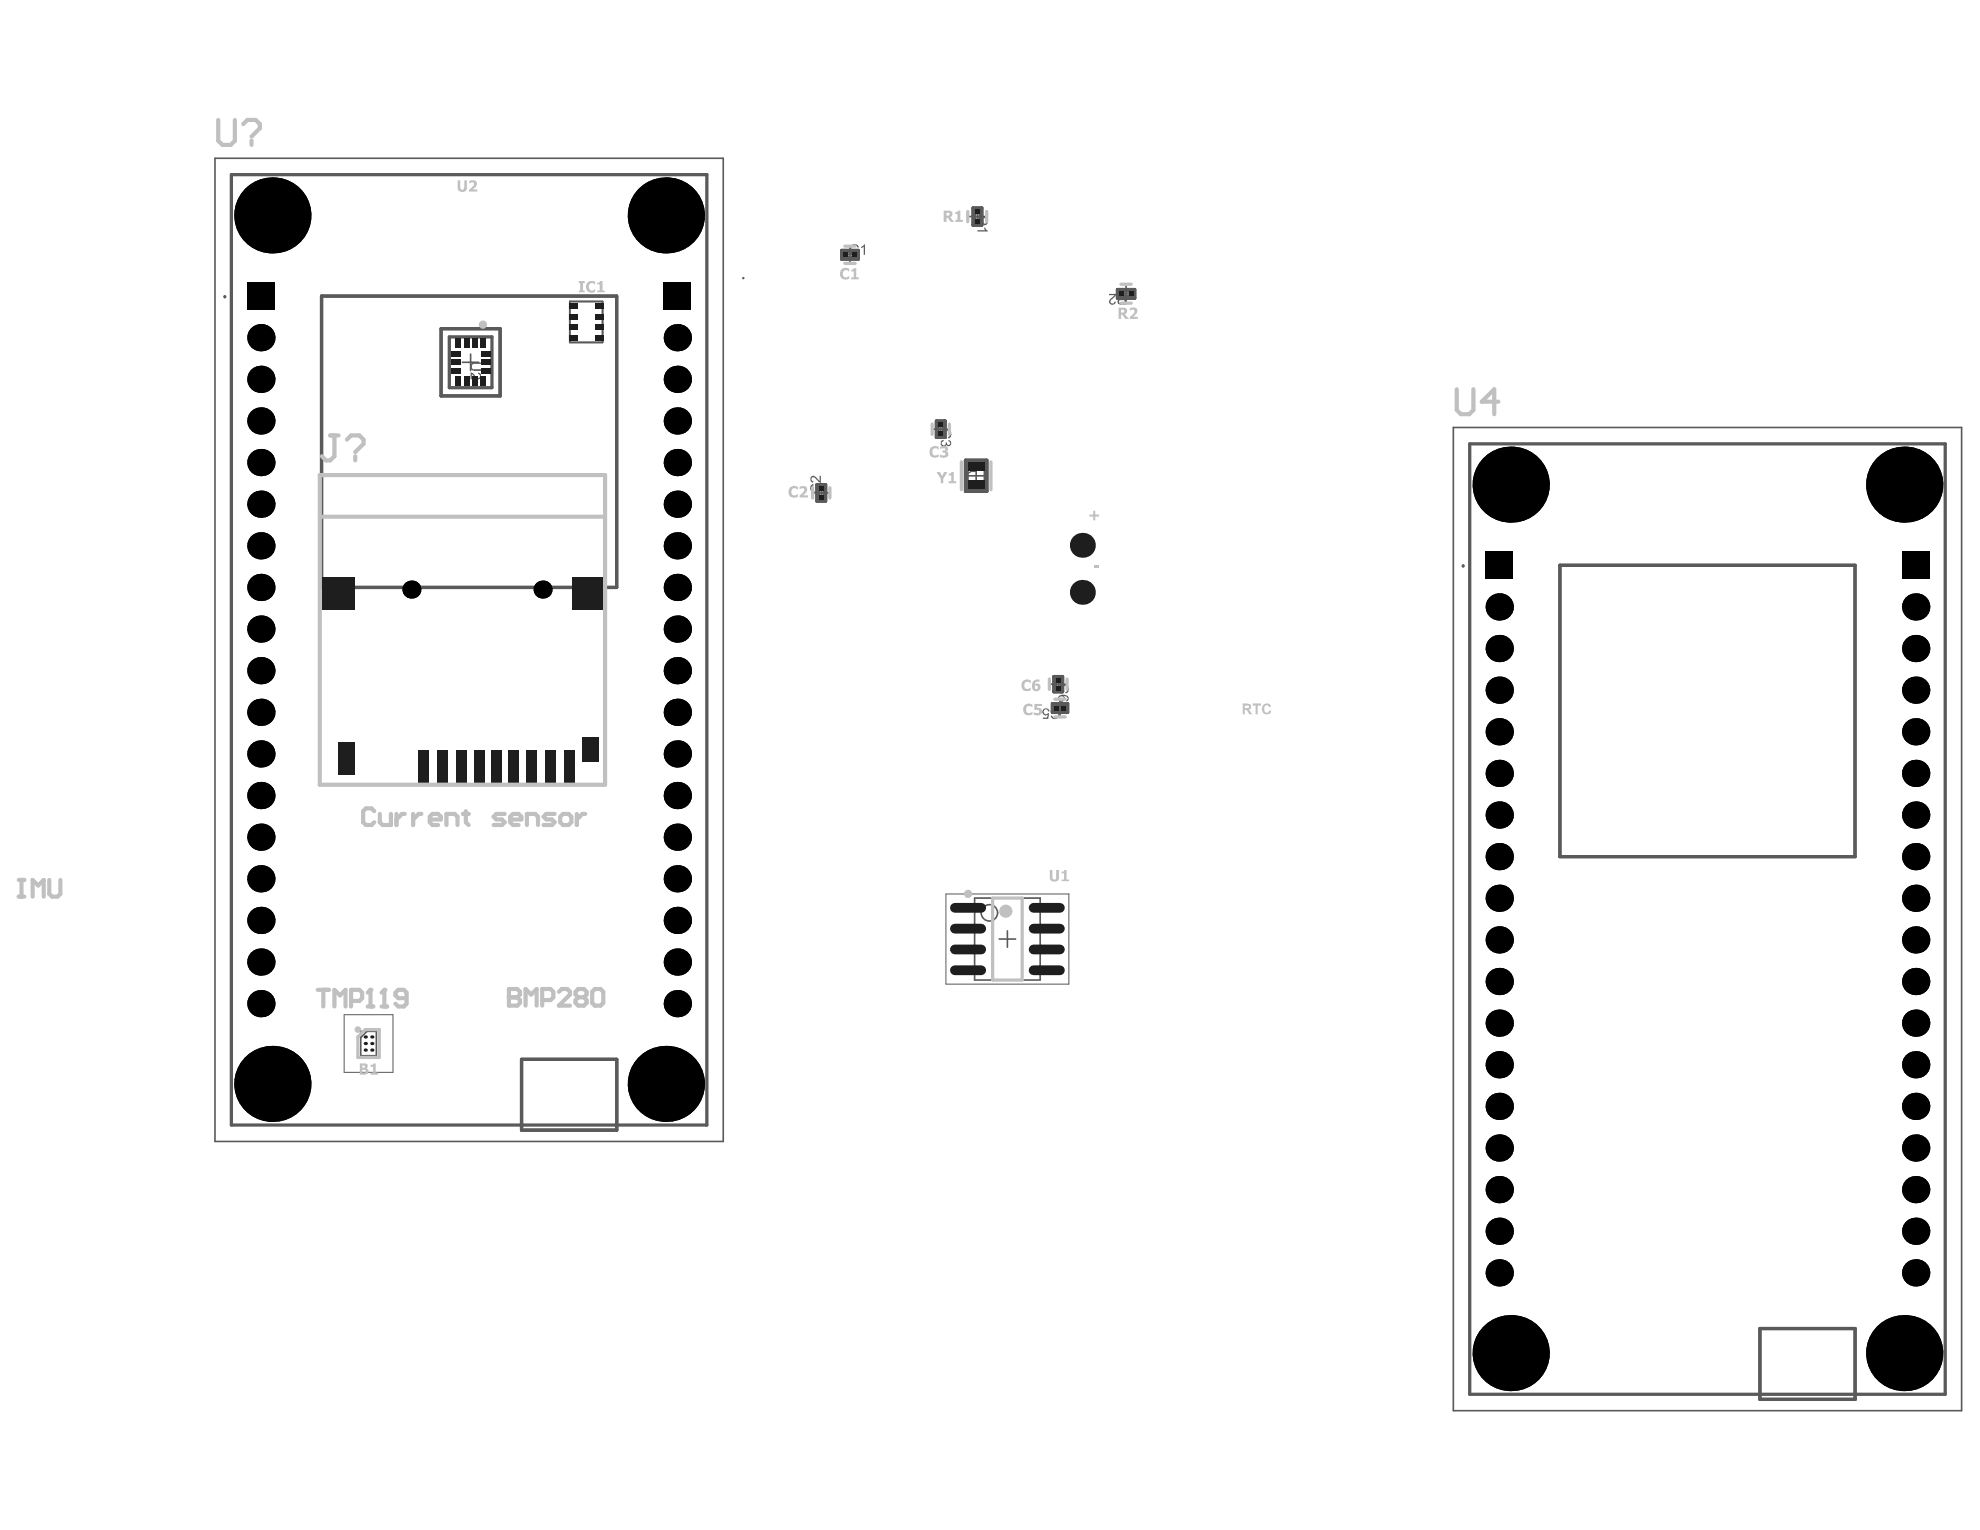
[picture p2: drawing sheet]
<svg xmlns="http://www.w3.org/2000/svg" width="279mm" height="216mm" viewBox="0 0 279 216" stroke-linecap="round" stroke-linejoin="round" font-family="sans-serif">
<path d="M133.5 126.2h17.3v12.7h-17.3zM48.6 143.2h6.9v8.1h-6.9z" fill="none" stroke="#5a5a5a" stroke-width=".14"/>
<g fill="none" stroke="#5a5a5a" stroke-width=".46">
<path d="M118.8 35.3h2.3v1.3h-2.3zM119.2 35.6h1.5v.7h-1.5zM137.3 29.3h1.2v2.5h-1.2zM137.5 29.8h.8v1.5h-.8zM45.4 41.8h41.6v41.1h-41.6zM62.2 46.4h8.4v9.5h-8.4zM63.4 47.5h6v7.2h-6zM132.1 59.4h1.3v2.3h-1.3zM132.4 59.8h.7v1.5h-.7zM157.7 40.9h2.4v1.2h-2.4zM158.2 41.1h1.4v.8h-1.4zM115.3 68.4h1.2v2.3h-1.2z"/>
<path d="M115.5 68.8h.8v1.5h-.8zM136.2 64.9h3.1v4.4h-3.1zM136.5 65.2h2.5v3.9h-2.5zM220.1 79.8h41.7v41.1h-41.7zM148.5 99.3h2.2v1.2h-2.2zM148.7 95.5h1.2v2.1h-1.2zM148.9 99.5h1.4v.8h-1.4zM148.9 95.8h.8v1.5h-.8zM73.6 149.5h13.4v10h-13.4zM248.3 187.5h13.5v10h-13.5z"/>
</g>
<g fill="none" stroke="#5a5a5a" stroke-width=".23">
<path d="M32.6 24.6h67.1v134.2h-67.1zM80.4 42.5h4.6v5.8h-4.6zM207.4 62.6h67.1v134.1h-67.1zM137.5 126.7h9.3v11.6h-9.3zM141 132.5h2.3M142.2 131.4v2.3M50.9 145.5h2.2v3.5h-2.2zM51.8 145.5l-.9 .9"/>
<circle cx="31.7" cy="41.9" r=".12"/>
<circle cx="206.5" cy="79.9" r=".12"/>
<circle cx="139.6" cy="128.8" r="1.16"/>
</g>
<g fill="#5a5a5a">
<path d="M156.5 41.5h1l-.1 .2-.3 .3a.7 .7 0 0 0-.4 .7l.1 .1h.3l.2-.3 .1 .1a.46 .46 0 0 1-.7 .3 .46 .46 0 0 1 .1-.8l.5-.4h-.8z"/>
<path d="M136.2 65.8l.9 .6h.6v.2h-.6l-.9 .5v-.2l.7-.4-.7-.5z"/>
<path d="M136.2 65h1.5v.2h-1.1l.2 .4h-.2z"/>
<path d="M114.4 68.5l.3-.2h.1v.2a.47 .47 0 0 0-.3 .6 .47 .47 0 0 0 .7 .3 .45 .45 0 0 0 .5-.4 .45 .45 0 0 0-.4-.5l.1-.2a.67 .67 0 0 1 .4 .5 .67 .67 0 0 1-.2 .6 .76 .76 0 0 1-.9 .1 .76 .76 0 0 1-.3-.8z"/>
<path d="M114.4 67.3a.63 .63 0 0 1 1 .4l.3 .2v-.8h.1v1h-.2l-.2-.3a.76 .76 0 0 0-.8-.4l-.1 .3 .2 .2h.1v.2a.51 .51 0 0 1-.4-.8z"/>
<path d="M132.8 60.9a.95 .95 0 0 1 1.4 .1 .61 .61 0 0 1-.4 .9v-.2a.47 .47 0 0 0 .2-.6 .47 .47 0 0 0-.6-.3 .45 .45 0 0 0-.5 .4 .45 .45 0 0 0 .4 .5l-.1 .2a.73 .73 0 0 1-.4-1z"/>
<path d="M132.8 62.2l.4-.1v.2a.28 .28 0 0 0-.3 .3 .28 .28 0 0 0 .4 .2 .28 .28 0 0 0 .2-.4h.1a.25 .25 0 0 0 .2 .4 .25 .25 0 0 0 .3-.3 .25 .25 0 0 0-.2-.2v-.2a.43 .43 0 0 1 .3 .5 .43 .43 0 0 1-.6 .3v-.2a.46 .46 0 0 1-.7 .3 .46 .46 0 0 1-.1-.7z"/>
<path d="M120.1 34.6h.1a.68 .68 0 0 1 1 .2l-.2 .2a.47 .47 0 0 0-.6-.3 .47 .47 0 0 0-.3 .6 .45 .45 0 0 0 .4 .5 .45 .45 0 0 0 .5-.4l.2 .1a.69 .69 0 0 1-.9 .4 .69 .69 0 0 1-.4-.9z"/>
<path d="M121.5 34.8l.6-.3v1.5h-.2v-1.2l-.3 .2z"/>
<path d="M137.9 32.5h1.1l-.2-.4h.2l.4 .6h-1.5z"/>
<path d="M148.4 100.1a.69 .69 0 0 1 .8-.1 .69 .69 0 0 1 .4 .7 .69 .69 0 0 1-.5 .7 .69 .69 0 0 1-.8-.3l.1-.1a.47 .47 0 0 0 .6 .3 .47 .47 0 0 0 .3-.6 .45 .45 0 0 0-.3-.6 .45 .45 0 0 0-.6 .4l-.1-.1z"/>
<path d="M147.2 100.1a.53 .53 0 0 1 .9 .3h-.2a.3 .3 0 0 0-.4-.3 .3 .3 0 0 0-.2 .5l.2 .2h.2l.2-.2 .1 .1-.1 .7h-.7v-.1h.5l.2-.4a.51 .51 0 0 1-.7-.2 .51 .51 0 0 1 0-.6z"/>
<path d="M149.4 96.9a.79 .79 0 0 1 .8-.3 .79 .79 0 0 1 .6 .6 .59 .59 0 0 1-.4 .7l-.1-.2a.47 .47 0 0 0 .4-.6 .47 .47 0 0 0-.7-.3 .45 .45 0 0 0-.5 .3 .45 .45 0 0 0 .4 .6l-.1 .2a.63 .63 0 0 1-.4-1z"/>
<path d="M66.5 51.3l.2-.1h1.2v.1h-.8a.39 .39 0 0 0-.5 .3 .39 .39 0 0 0 .3 .5h1v.2h-.8a.6 .6 0 0 1-.7-.2 .6 .6 0 0 1 .1-.7z"/>
<path d="M66.4 52.5l.5 .3a.86 .86 0 0 0 .7 .5 .31 .31 0 0 0 .2-.3 .31 .31 0 0 0-.3-.2v-.2a.48 .48 0 0 1 .3 .7 .48 .48 0 0 1-.8-.1l-.4-.4v.7h-.2z"/>
<path d="M157.9 42.5v.2l.2 .1h.6v-.4h-.7zM157.6 41.5h.2l.2 .4 .3 .3h.4v-.7h.2v1.5h-.7a.42 .42 0 0 1-.5-.4 .42 .42 0 0 1 .4-.4z"/>
<path d="M138.7 30.8v.5a.24 .24 0 0 0 .3 .2 .24 .24 0 0 0 .2-.2v-.5zM137.9 30.6h1.5v.7a.42 .42 0 0 1-.3 .5 .42 .42 0 0 1-.5-.4l-.7 .5v-.2l.7-.6v-.3h-.7z"/>
<path d="M149.4 98.2h.1a.91 .91 0 0 1 1.3 .2v.3l-.1 .2-.3 .1v-.2a.27 .27 0 0 0 .3-.3 .27 .27 0 0 0-.4-.2l-.2-.1a.48 .48 0 0 1 0 .7 .48 .48 0 0 1-.7 0 .48 .48 0 0 1 0-.7zM149.5 98.3a.33 .33 0 0 0 .1 .5 .33 .33 0 0 0 .4-.1 .33 .33 0 0 0 0-.4z"/>
</g>
<path d="M32.6 24.6h67.1v134.2h-67.1zM45.4 41.8h41.6v41.1h-41.6zM207.4 62.6h67.1v134.1h-67.1zM220.1 79.8h41.7v41.1h-41.7zM73.6 149.5h13.4v10h-13.4zM248.3 187.5h13.5v10h-13.5z" fill="none" stroke="#5a5a5a" stroke-width=".46"/>
<g fill="none" stroke="#5a5a5a" stroke-width=".23">
<path d="M30.3 22.3h71.8v138.8h-71.8zM118.8 36h2.3M119.9 34.8v2.3M136.8 30.6h2.3M137.9 29.4v2.3M65.3 51.1h2.3M66.4 50v2.3M80.4 42.5h4.6v5.8h-4.6zM132.8 59.4v2.3M157.7 41.5h2.4M158.9 40.3v2.3M114.7 69.5h2.3"/>
<path d="M115.9 68.4v2.3M131.6 60.6h2.3M136.6 67.1h2.3M137.7 66v2.3M205.1 60.3h71.7v138.8h-71.7zM148.2 96.5h2.3M148.4 99.9h2.3M149.3 95.4v2.3M149.6 98.8v2.3"/>
</g>
<path d="M104.9 39.2v.1" fill="none" stroke="#5a5a5a" stroke-width=".35"/>
<g fill="#000">
<circle cx="38.4" cy="30.4" r="5.4"/>
<circle cx="94" cy="30.4" r="5.4"/>
<circle cx="36.8" cy="59.4" r="1.92"/>
<circle cx="36.8" cy="53.5" r="1.92"/>
<circle cx="36.8" cy="47.7" r="1.92"/>
<circle cx="95.6" cy="53.5" r="1.92"/>
<circle cx="95.6" cy="59.4" r="1.92"/>
<circle cx="95.6" cy="47.7" r="1.92"/>
<circle cx="36.8" cy="77" r="1.92"/>
<circle cx="36.8" cy="65.3" r="1.92"/>
<circle cx="36.8" cy="71.1" r="1.92"/>
<circle cx="95.6" cy="77" r="1.92"/>
<circle cx="95.6" cy="71.1" r="1.92"/>
<circle cx="95.6" cy="65.3" r="1.92"/>
<circle cx="213.2" cy="68.4" r="5.4"/>
<circle cx="268.7" cy="68.4" r="5.4"/>
<circle cx="36.8" cy="88.8" r="1.92"/>
<circle cx="36.8" cy="94.6" r="1.92"/>
<circle cx="36.8" cy="82.9" r="1.92"/>
<circle cx="58.1" cy="83.2" r="1.27"/>
<circle cx="76.6" cy="83.2" r="1.27"/>
<circle cx="95.6" cy="88.8" r="1.92"/>
<circle cx="95.6" cy="82.9" r="1.92"/>
<circle cx="95.6" cy="94.6" r="1.92"/>
<circle cx="211.6" cy="91.5" r="1.92"/>
<circle cx="211.6" cy="97.4" r="1.92"/>
<circle cx="211.6" cy="85.6" r="1.92"/>
<circle cx="270.3" cy="85.6" r="1.92"/>
<circle cx="270.3" cy="97.4" r="1.92"/>
<circle cx="270.3" cy="91.5" r="1.92"/>
<circle cx="36.8" cy="100.5" r="1.92"/>
<circle cx="36.8" cy="118.1" r="1.92"/>
<circle cx="36.8" cy="106.4" r="1.92"/>
<circle cx="36.8" cy="112.3" r="1.92"/>
<circle cx="95.6" cy="118.1" r="1.92"/>
<circle cx="95.6" cy="100.5" r="1.92"/>
<circle cx="95.6" cy="112.3" r="1.92"/>
<circle cx="95.6" cy="106.4" r="1.92"/>
<circle cx="211.6" cy="103.3" r="1.92"/>
<circle cx="211.6" cy="109.1" r="1.92"/>
<circle cx="211.6" cy="115" r="1.92"/>
<circle cx="270.3" cy="109.1" r="1.92"/>
<circle cx="270.3" cy="115" r="1.92"/>
<circle cx="270.3" cy="103.3" r="1.92"/>
<circle cx="36.8" cy="135.8" r="1.92"/>
<circle cx="36.8" cy="129.9" r="1.92"/>
<circle cx="36.8" cy="124" r="1.92"/>
<circle cx="95.6" cy="129.9" r="1.92"/>
<circle cx="95.6" cy="135.8" r="1.92"/>
<circle cx="95.6" cy="124" r="1.92"/>
<circle cx="211.6" cy="120.9" r="1.92"/>
<circle cx="211.6" cy="126.8" r="1.92"/>
<circle cx="211.6" cy="138.5" r="1.92"/>
<circle cx="211.6" cy="132.6" r="1.92"/>
<circle cx="270.3" cy="132.6" r="1.92"/>
<circle cx="270.3" cy="126.8" r="1.92"/>
<circle cx="270.3" cy="120.9" r="1.92"/>
<circle cx="270.3" cy="138.5" r="1.92"/>
<circle cx="36.8" cy="141.6" r="1.92"/>
<circle cx="38.4" cy="153" r="5.4"/>
<circle cx="94" cy="153" r="5.4"/>
<circle cx="95.6" cy="141.6" r="1.92"/>
<circle cx="211.6" cy="150.2" r="1.92"/>
<circle cx="211.6" cy="144.4" r="1.92"/>
<circle cx="211.6" cy="156.1" r="1.92"/>
<circle cx="270.3" cy="144.4" r="1.92"/>
<circle cx="270.3" cy="150.2" r="1.92"/>
<circle cx="270.3" cy="156.1" r="1.92"/>
<circle cx="211.6" cy="162" r="1.92"/>
<circle cx="211.6" cy="179.6" r="1.92"/>
<circle cx="211.6" cy="173.7" r="1.92"/>
<circle cx="211.6" cy="167.9" r="1.92"/>
<circle cx="270.3" cy="162" r="1.92"/>
<circle cx="270.3" cy="173.7" r="1.92"/>
<circle cx="270.3" cy="179.6" r="1.92"/>
<circle cx="270.3" cy="167.9" r="1.92"/>
<circle cx="213.2" cy="190.9" r="5.4"/>
<circle cx="268.7" cy="190.9" r="5.4"/>
</g>
<g fill="#000">
<path d="M34.9 39.9h3.8v3.8h-3.8z" fill-rule="evenodd"/>
<path d="M34.9 39.9h3.8v3.8h-3.8z" fill-rule="evenodd"/>
<path d="M93.7 39.9h3.8v3.8h-3.8z" fill-rule="evenodd"/>
<path d="M93.7 39.9h3.8v3.8h-3.8z" fill-rule="evenodd"/>
<path d="M209.6 77.8h3.9v3.9h-3.9z" fill-rule="evenodd"/>
<path d="M209.6 77.8h3.9v3.9h-3.9z" fill-rule="evenodd"/>
<path d="M268.4 77.8h3.9v3.9h-3.9z" fill-rule="evenodd"/>
<path d="M268.4 77.8h3.9v3.9h-3.9z" fill-rule="evenodd"/>
</g>
<path d="M119.3 35.9v.1" fill="none" stroke="#1e1e1e" stroke-width=".59"/>
<g fill="#1e1e1e">
<path d="M74.3 105.9h1.5v4.6h-1.5z" fill-rule="evenodd"/>
<path d="M76.9 105.9h1.5v4.6h-1.5z" fill-rule="evenodd"/>
<path d="M79.6 105.9h1.5v4.6h-1.5z" fill-rule="evenodd"/>
<path d="M71.6 105.9h1.6v4.6h-1.6z" fill-rule="evenodd"/>
<path d="M69.3 105.9h1.5v4.6h-1.5z" fill-rule="evenodd"/>
<path d="M66.9 105.9h1.6v4.6h-1.6z" fill-rule="evenodd"/>
<path d="M64.3 105.9h1.5v4.6h-1.5z" fill-rule="evenodd"/>
<path d="M61.7 105.9h1.5v4.6h-1.5z" fill-rule="evenodd"/>
<path d="M59 105.9h1.5v4.6h-1.5z" fill-rule="evenodd"/>
<path d="M82.2 104.1h2.3v3.4h-2.3z" fill-rule="evenodd"/>
<path d="M80.7 81.5h4.6v4.6h-4.6z" fill-rule="evenodd"/>
<path d="M47.8 104.7h2.3v4.6h-2.3z" fill-rule="evenodd"/>
<path d="M45.5 81.5h4.6v4.6h-4.6z" fill-rule="evenodd"/>
<path d="M157.9 41.1h.6v.7h-.6z" fill-rule="evenodd"/>
<path d="M159.3 41.1h.6v.7h-.6z" fill-rule="evenodd"/>
<path d="M136.6 65.3h2.3v1.1h-2.3z" fill-rule="evenodd"/>
<path d="M136.6 67.8h2.3v1.2h-2.3z" fill-rule="evenodd"/>
<path d="M115.5 68.6h.7v.6h-.7z" fill-rule="evenodd"/>
<path d="M115.5 69.9h.7v.6h-.7z" fill-rule="evenodd"/>
<path d="M80.3 47.3h1.1v.8h-1.1z" fill-rule="evenodd"/>
<path d="M80.3 45.8h1.1v.8h-1.1z" fill-rule="evenodd"/>
<path d="M80.3 44.3h1.1v.8h-1.1z" fill-rule="evenodd"/>
<path d="M80.3 42.8h1.1v.8h-1.1z" fill-rule="evenodd"/>
<path d="M84 42.8h1.1v.8h-1.1z" fill-rule="evenodd"/>
<path d="M84 44.3h1.1v.8h-1.1z" fill-rule="evenodd"/>
<path d="M84 45.8h1.1v.8h-1.1z" fill-rule="evenodd"/>
<path d="M84 47.3h1.1v.8h-1.1z" fill-rule="evenodd"/>
<path d="M132.4 60.9h.7v.6h-.7z" fill-rule="evenodd"/>
<path d="M132.4 59.6h.7v.6h-.7z" fill-rule="evenodd"/>
<path d="M120.2 35.6h.7v.7h-.7z" fill-rule="evenodd"/>
<path d="M119 35.6h.7v.7h-.7z" fill-rule="evenodd"/>
<path d="M137.6 31h.7v.5h-.7z" fill-rule="evenodd"/>
<path d="M137.6 29.6h.7v.6h-.7z" fill-rule="evenodd"/>
</g>
<g fill="#1e1e1e">
<circle cx="152.7" cy="76.9" r="1.76"/>
<circle cx="52.5" cy="148.2" r=".23"/>
<circle cx="51.5" cy="148.2" r=".23"/>
<circle cx="52.5" cy="147.3" r=".23"/>
<circle cx="51.5" cy="147.3" r=".23"/>
<circle cx="52.5" cy="146.3" r=".23"/>
<circle cx="51.5" cy="146.3" r=".23"/>
</g>
<path d="M134.8 128.1h3.7M134.8 131h3.7M134.8 134h3.7M134.8 136.9h3.7M145.9 128.1h3.7M145.9 131h3.7M145.9 134h3.7M145.9 136.9h3.7" fill="none" stroke="#1e1e1e" stroke-width="1.4"/>
<circle cx="152.7" cy="83.6" r="1.76" fill="#1e1e1e"/>
<g fill="#1e1e1e">
<path d="M148.7 99.6h.6v.7h-.6z" fill-rule="evenodd"/>
<path d="M149.8 99.6h.6v.7h-.6z" fill-rule="evenodd"/>
<path d="M149 96.8h.7v.6h-.7z" fill-rule="evenodd"/>
<path d="M149 95.7h.7v.6h-.7z" fill-rule="evenodd"/>
<path d="M67.9 49.6h1.3v.8h-1.3z" fill-rule="evenodd"/>
<path d="M67.9 50.7h1.3v.8h-1.3z" fill-rule="evenodd"/>
<path d="M67.9 51.9h1.3v.8h-1.3z" fill-rule="evenodd"/>
<path d="M63.6 51.9h1.4v.8h-1.4z" fill-rule="evenodd"/>
<path d="M63.6 50.7h1.4v.8h-1.4z" fill-rule="evenodd"/>
<path d="M63.6 49.6h1.4v.8h-1.4z" fill-rule="evenodd"/>
<path d="M67.7 53.1h.9v1.4h-.9z" fill-rule="evenodd"/>
<path d="M66.6 53.1h.8v1.4h-.8z" fill-rule="evenodd"/>
<path d="M65.4 53.1h.8v1.4h-.8z" fill-rule="evenodd"/>
<path d="M64.3 53.1h.8v1.4h-.8z" fill-rule="evenodd"/>
<path d="M64.3 47.8h.8v1.3h-.8z" fill-rule="evenodd"/>
<path d="M65.4 47.8h.8v1.3h-.8z" fill-rule="evenodd"/>
<path d="M66.6 47.8h.8v1.3h-.8z" fill-rule="evenodd"/>
<path d="M67.7 47.8h.9v1.3h-.9z" fill-rule="evenodd"/>
</g>
<path d="M45.1 72.9h40.3" fill="none" stroke="#c0c0c0" stroke-width=".58"/>
<g fill="none" stroke="#c0c0c0" stroke-width=".59">
<path d="M45.1 67h40.3v43.7h-40.3zM52.8 114.5l-.4-.4h-.8l-.4 .4v1.5l.4 .4h.8l.4-.4M53.6 114.9v1.1l.4 .4h1.2v-1.5M55.9 114.9v1.5M57.1 114.9h-.4l-.8 .7M58.3 114.9v1.5M59.5 114.9h-.4l-.8 .7M60.6 115.6h1.6v-.4l-.4-.3h-.8l-.4 .3v.8l.4 .4h.8M63 116.4v-1.5h1.2l.4 .3v1.2M65.3 114.9h.8M65.7 114.5v1.5l.4 .4M71.2 114.9h-1.2l-.3 .3 .3 .4h.8l.4 .4-.4 .4h-1.1"/>
<path d="M72 115.6h1.6v-.4l-.4-.3h-.8l-.4 .3v.8l.4 .4h.8M74.4 116.4v-1.5h1.1l.4 .3v1.2M78.3 114.9h-1.2l-.4 .3 .4 .4h.8l.4 .4-.4 .4h-1.2M79.4 114.9h.8l.4 .3v.8l-.4 .4h-.8l-.3-.4v-.8zM81.4 114.9v1.5M82.6 114.9h-.4l-.8 .7M2.6 124.2h.8M2.6 126.5h.8M3 124.2v2.3M4.6 126.5v-2.3l.8 .8 .8-.8v2.3M7 124.2v1.9l.3 .4h.8l.4-.4v-1.9"/>
</g>
<g fill="none" stroke="#c0c0c0" stroke-width=".46">
<path d="M119.2 37.2h1.5M119.2 34.7h1.5M136.6 29.8v1.5M139.2 29.8v1.5M131.5 59.8v1.5M134 59.8v1.5M158.2 40.1h1.4M158.2 42.8h1.4M114.7 68.8v1.5M117.1 68.8v1.5M135.7 65.2v3.9M139.8 65.2v3.9"/>
<path d="M148.1 95.8v1.5M148.9 98.7h1.4M150.6 95.8v1.5M148.9 101.2h1.4M140.1 126.7h4.1v11.6h-4.1zM50.5 146.3l1-1h2v3.9h-3z"/>
</g>
<g fill="#c0c0c0">
<path d="M176.8 99.3h1.1v.3h-.4v1.2h-.3v-1.2h-.4z"/>
<path d="M178.2 99.6l.1-.1a.61 .61 0 0 1 1.1 .2l-.3 .1a.36 .36 0 0 0-.5-.2 .36 .36 0 0 0-.2 .5 .37 .37 0 0 0 .3 .5 .37 .37 0 0 0 .4-.3h.3a.7 .7 0 0 1-.9 .4 .7 .7 0 0 1-.4-.9z"/>
<path d="M175.7 99.6v.3h.2a.19 .19 0 0 0 .3-.1 .19 .19 0 0 0-.2-.2zM175.4 99.3h.6a.5 .5 0 0 1 .5 .5v.2l-.3 .1 .5 .7h-.4l-.4-.6-.1-.1h-.1v.7h-.3z"/>
</g>
<path d="M71.8 139.6v2.3h1.2l.4-.4v-.4l-.4-.4h-1.2" fill="none" stroke="#c0c0c0" stroke-width=".59"/>
<circle cx="71.8" cy="140.7" r=".29" fill="#c0c0c0"/>
<g fill="none" stroke="#c0c0c0" stroke-width=".59">
<path d="M44.8 139.7h1.6M45.6 139.7v2.3M52.3 139.7v2.3M71.8 139.6h1.2l.4 .4v.3l-.4 .4h-1.2M78.9 140l.4-.4h.7l.4 .4v.3l-1.5 1.6h1.5M84 139.6h.7l.4 .4v1.5l-.4 .4h-.7l-.4-.4v-1.5zM47.2 142v-2.3l.8 .8 .8-.8v2.3M49.5 141.2h1.2l.4-.3v-.8l-.4-.4h-1.2v2.3M51.9 142h.8M74.2 141.9v-2.3l.7 .7 .8-.7v2.3M76.5 141.1h1.2l.4-.4v-.7l-.4-.4h-1.2v2.3M81.6 140.7h.8"/>
<path d="M81.6 140.7l-.4-.4v-.3l.4-.4h.8l.4 .4v.3l-.4 .4M81.6 140.7l-.4 .4v.4l.4 .4h.8l.4-.4v-.4l-.4-.4"/>
</g>
<circle cx="52.3" cy="139.7" r=".29" fill="#c0c0c0"/>
<path d="M52.3 139.7l-.4 .4M54.2 139.7v2.3M53.8 142h.8" fill="none" stroke="#c0c0c0" stroke-width=".59"/>
<circle cx="54.2" cy="139.7" r=".29" fill="#c0c0c0"/>
<path d="M30.8 16.9v3l.6 .5h1.2l.5-.5v-3M34.3 17.5l.6-.6h1.2l.6 .6v.6l-1.2 1.2M35.5 19.9v.5M205.6 54.9v3l.6 .5h1.1l.6-.5v-3M211.4 56.7h-2.3l1.8-1.8v3.5M46.6 61.4h1.2M47.2 61.4v3l-.6 .6h-.6l-.6-.6M49 62l.5-.6h1.2l.6 .6v.6l-1.2 1.2M50.1 64.4v.6M54.2 139.7l-.4 .4M57.4 140.9h-1.2l-.4-.4v-.4l.4-.4h.8l.4 .4v1.5l-.4 .4h-.8l-.4-.4" fill="none" stroke="#c0c0c0" stroke-width=".59"/>
<g fill="#c0c0c0">
<path d="M132.2 66.6h.4l.3 .6 .3-.6h.5l-.6 1v.6h-.3v-.6z"/>
<path d="M133.9 66.8h.3v-.2h.4v1.3h.3v.3h-1v-.3h.3v-.8h-.3z"/>
<path d="M64.6 25.4h.3v1.1a.3 .3 0 0 0 .4 .3 .3 .3 0 0 0 .2-.4v-1h.4v1.1a.65 .65 0 0 1-.5 .6 .65 .65 0 0 1-.8-.4z"/>
<path d="M66.2 25.5h.1a.58 .58 0 0 1 .9 .2 .58 .58 0 0 1-.3 .8l-.2 .2h.6v.3h-1.1v-.2l.2-.2a.65 .65 0 0 0 .4-.8l-.3-.1-.3 .2z"/>
<path d="M144.6 99.5v-.1a.88 .88 0 0 1 1.1 0v.4a.54 .54 0 0 0-.9 .1 .52 .52 0 0 0 .2 .6 .52 .52 0 0 0 .6 0l.1-.1v.4l-.1 .1a.8 .8 0 0 1-1.1-.2 .8 .8 0 0 1 0-1z"/>
<path d="M146 99.3h1v.3h-.7v.3a.52 .52 0 0 1 .8 .4 .52 .52 0 0 1-.6 .6l-.2 .1-.4-.1v-.4l.1 .1a.57 .57 0 0 0 .7-.2l-.1-.2h-.6z"/>
<path d="M111.4 68.8a.85 .85 0 0 1 1.2-.1l-.1 .4a.51 .51 0 0 0-.8 .1 .51 .51 0 0 0 .5 .7l.4-.2v.4h-.1a.81 .81 0 0 1-1-.1 .81 .81 0 0 1-.1-1z"/>
<path d="M112.8 68.7h.1a.93 .93 0 0 1 1 .1v.1a1 1 0 0 1-.5 .9l-.1 .1h.7v.3h-1.2v-.3l.3-.2a.72 .72 0 0 0 .4-.7l-.4-.1-.3 .1z"/>
<path d="M131.3 63.1h.1a.88 .88 0 0 1 1.1 0v.3a.54 .54 0 0 0-.9 .2 .52 .52 0 0 0 .1 .6 .52 .52 0 0 0 .7-.1h.1l-.1 .4a.81 .81 0 0 1-.9 0 .81 .81 0 0 1-.3-.8z"/>
<path d="M132.7 63h.1a.61 .61 0 0 1 1 .3v.3l-.3 .1a.45 .45 0 0 1 .3 .5 .45 .45 0 0 1-.5 .4h-.3l-.4-.1v-.4l.3 .1a.28 .28 0 0 0 .3 .1 .28 .28 0 0 0 .1-.4h-.3v-.3h.1a.18 .18 0 0 0 .3-.1 .18 .18 0 0 0 0-.2 .18 .18 0 0 0-.3 0l-.4 .1z"/>
<path d="M144.3 96.2a.86 .86 0 0 1 1.1-.2v.4a.5 .5 0 0 0-.7 0 .5 .5 0 0 0 0 .7 .58 .58 0 0 0 .7-.1v.4h-.1a.83 .83 0 0 1-.9-.1 .83 .83 0 0 1-.2-1z"/>
<path d="M154.4 79.8h.7v.3h-.7z"/>
<path d="M153.7 72.6h.6v-.5h.3v.5h.5v.3h-.5v.5h-.3v-.5h-.6z"/>
<path d="M148.2 122.8h.3v1a.28 .28 0 0 0 .3 .3 .28 .28 0 0 0 .2-.3v-1h.4v1a.65 .65 0 0 1-.6 .6 .65 .65 0 0 1-.6-.6z"/>
<path d="M149.8 123l.3-.1 .1-.1h.3v1.3h.4v.2h-1.1v-.2h.3v-.9h-.3z"/>
<path d="M134.8 30l.3-.1 .1-.2h.3v1.3h.4v.3h-1.1v-.3h.3v-.8h-.3z"/>
<path d="M159.4 43.5h.1a.73 .73 0 0 1 .9 .1 .96 .96 0 0 1-.5 1.1h.7v.3h-1.2l.1-.4a.93 .93 0 0 0 .6-.8l-.4-.1-.3 .1z"/>
<path d="M81.7 39.7h.8v.2h-.2v1.1h.2v.2h-.8v-.2h.2v-1.1h-.2z"/>
<path d="M82.8 39.9a.97 .97 0 0 1 1.2-.1v.4a.51 .51 0 0 0-.7-.1 .51 .51 0 0 0-.2 .6 .51 .51 0 0 0 .7 .2l.2-.1v.4h-.3a.74 .74 0 0 1-.7 0 .74 .74 0 0 1-.3-.8z"/>
<path d="M84.3 39.9l.3-.1 .1-.1h.3v1.3h.3v.2h-1v-.2h.3v-.9h-.3z"/>
<path d="M118.6 38.2a.83 .83 0 0 1 1.2-.2v.3a.51 .51 0 0 0-.8 .1 .51 .51 0 0 0 .3 .7h.3l.2-.2v.5a.85 .85 0 0 1-1.3-.8z"/>
<path d="M120.1 38.1l.3-.1 .1-.2h.3v1.3h.4v.3h-1.1v-.3h.4v-.8h-.4z"/>
<path d="M52.3 150.2h.1a.18 .18 0 0 0 .2 .1 .18 .18 0 0 0 .1-.2h.3v1.3h.4v.3h-1.1v-.3h.4v-.9h-.4z"/>
<path d="M145.8 96.1a1.01 1.01 0 0 1 .9-.2v.3a.44 .44 0 0 0-.7 .4 .51 .51 0 0 1 .8 .2 .51 .51 0 0 1-.5 .7 .59 .59 0 0 1-.7-.8zM146 96.7v.2a.23 .23 0 0 0 .2 .4 .23 .23 0 0 0 .2-.3l-.1-.3z"/>
<path d="M133.6 30v.4a.24 .24 0 0 0 .4 0 .24 .24 0 0 0-.2-.4zM133.2 29.7h.7a.49 .49 0 0 1 .5 .4 .49 .49 0 0 1-.3 .6l.5 .6h-.4l-.5-.6h-.1v.6h-.4z"/>
<path d="M158.2 43.7v.4h.2a.22 .22 0 0 0 .3-.2 .22 .22 0 0 0-.3-.2zM157.8 43.4h.7a.49 .49 0 0 1 .5 .4 .49 .49 0 0 1-.3 .6l.6 .6h-.5l-.4-.6h-.2v.6h-.4z"/>
<path d="M51.1 150.4v.3h.3a.16 .16 0 0 0 .1-.2 .16 .16 0 0 0-.2-.1zM51.1 151v.4l.4-.1a.19 .19 0 0 0 .1-.2 .19 .19 0 0 0-.2-.1zM50.8 150.1h.6a.4 .4 0 0 1 .4 .2 .4 .4 0 0 1-.1 .5 .45 .45 0 0 1 .3 .5 .45 .45 0 0 1-.5 .4h-.7z"/>
</g>
<circle cx="50.5" cy="145.3" r=".23" fill="none" stroke="#c0c0c0" stroke-width=".46"/>
<g fill="none" stroke="#c0c0c0" stroke-width=".58">
<circle cx="68.1" cy="45.8" r=".29"/>
<circle cx="136.6" cy="126.1" r=".29"/>
</g>
<circle cx="141.9" cy="128.6" r=".46" fill="none" stroke="#c0c0c0" stroke-width=".92"/>
</svg>
